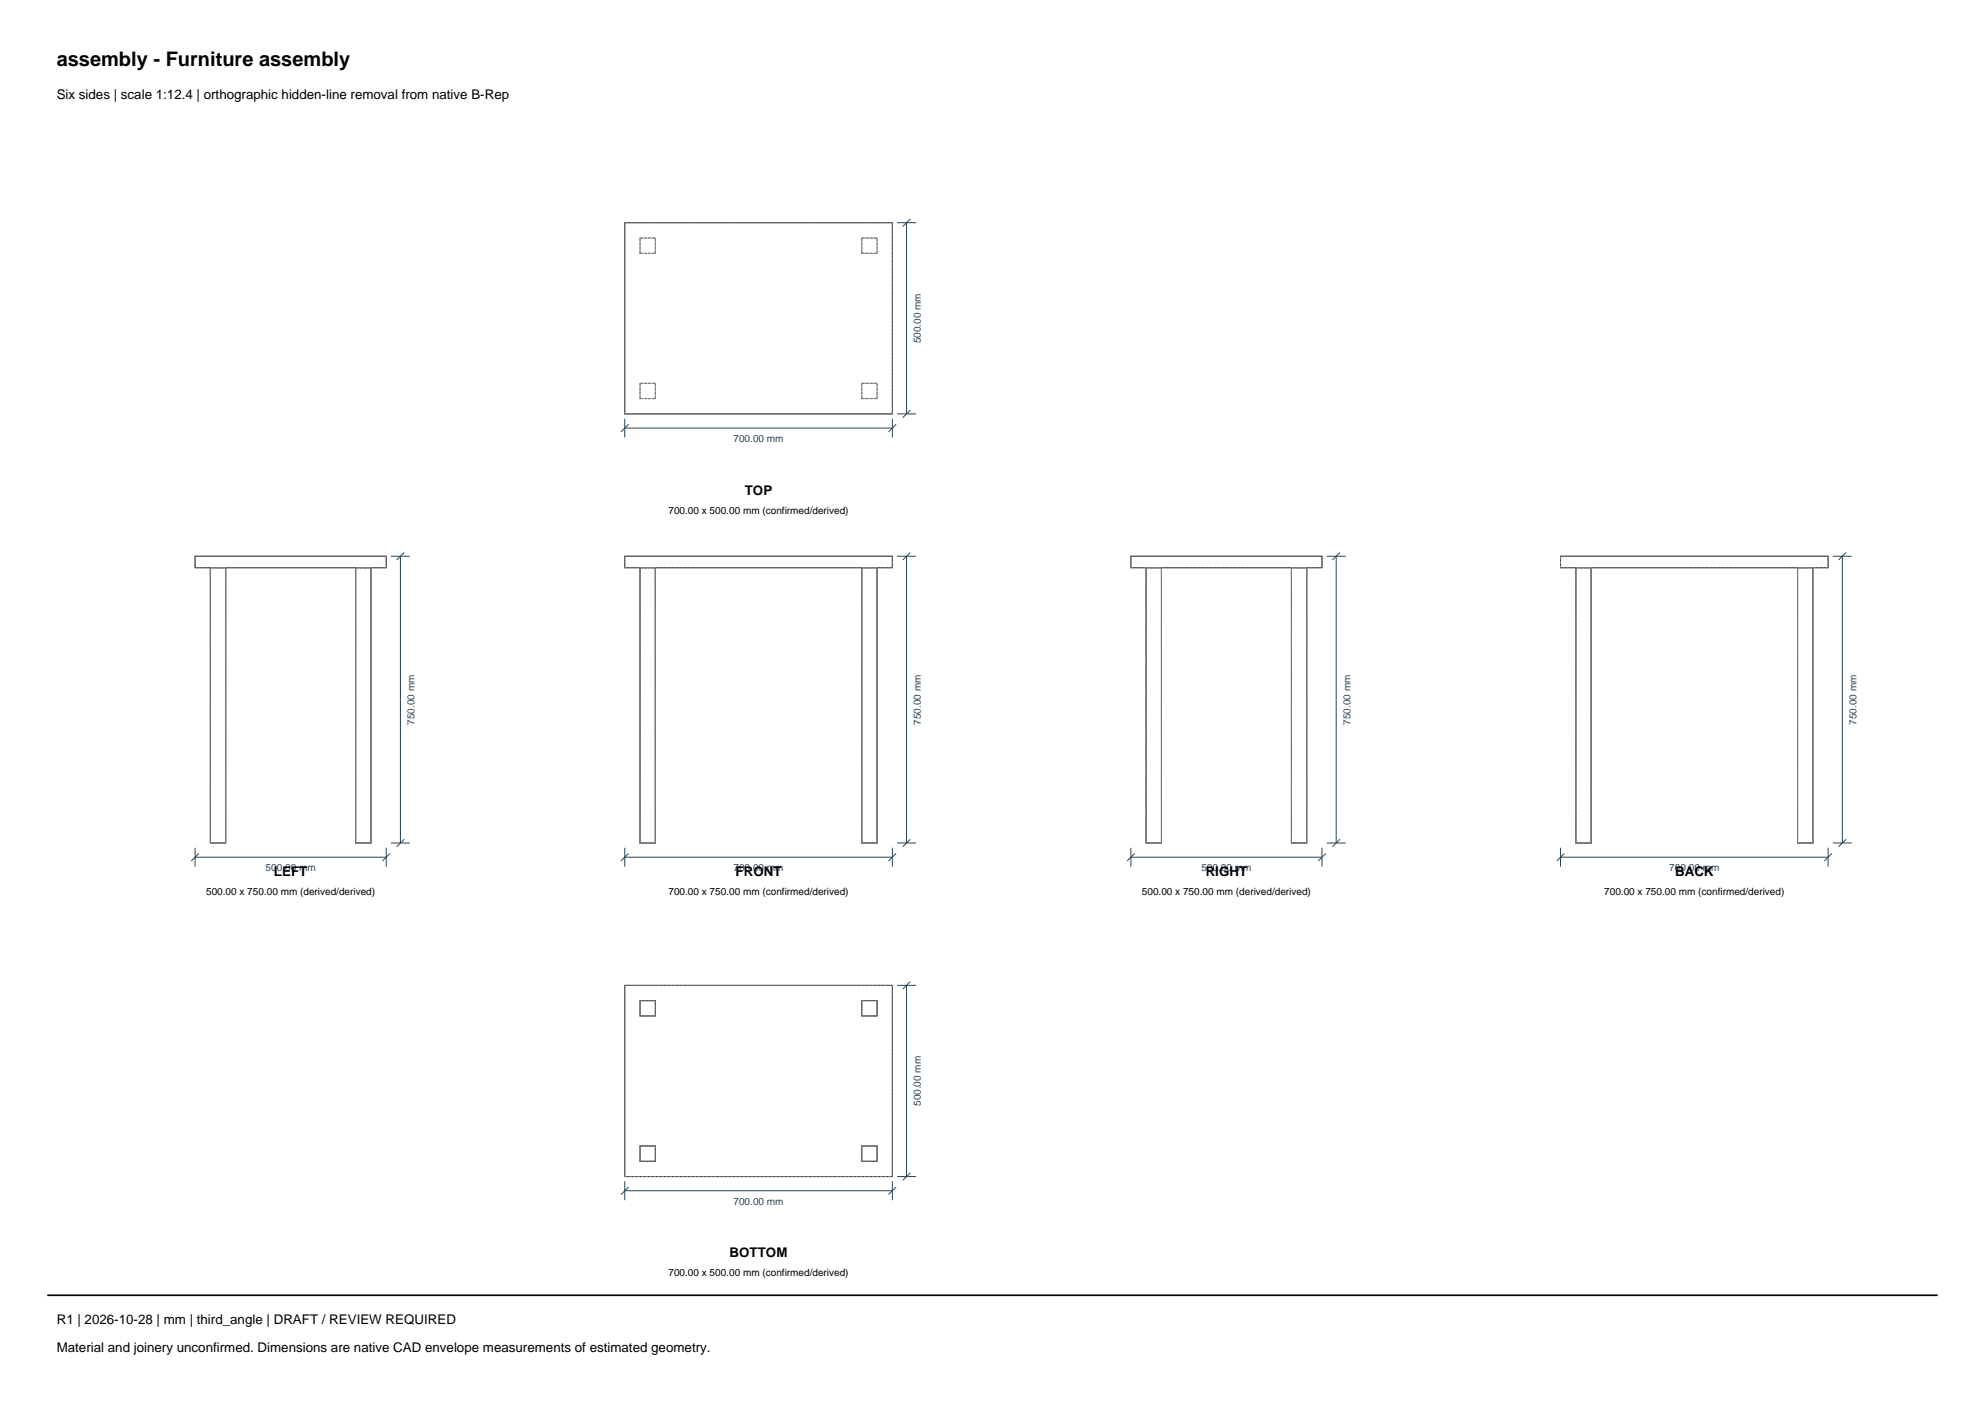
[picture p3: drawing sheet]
<svg xmlns="http://www.w3.org/2000/svg" width="420mm" height="297mm" viewBox="0 0 420 297" stroke-linecap="round" stroke-linejoin="round" font-family="sans-serif">
<defs><g id="words">
<text font-size="4.2" x="12" y="14">assembly - Furniture assembly</text>
<g font-size="2.8">
<text x="12" y="21">Six sides | scale 1:12.4 | orthographic hidden-line removal from native B-Rep</text>
<text x="157.6" y="104.7">TOP</text>
<text x="58" y="185.3">LEFT</text>
<text x="155.6" y="185.3">FRONT</text>
<text x="255.1" y="185.3">RIGHT</text>
<text x="354.4" y="185.3">BACK</text>
<text x="154.4" y="266">BOTTOM</text>
<text x="12" y="280">R1 | 2026-10-28 | mm | third_angle | DRAFT / REVIEW REQUIRED</text>
<text x="12" y="286">Material and joinery unconfirmed. Dimensions are native CAD envelope measurements of estimated geometry.</text>
</g>
<g font-size="2.1" fill="#264559">
<text x="194.8" y="72.6" transform="rotate(-90 194.8 72.6)">500.00 mm</text>
<text x="155.2" y="93.6">700.00 mm</text>
<text x="87.7" y="153.3" transform="rotate(-90 87.7 153.3)">750.00 mm</text>
<text x="194.8" y="153.3" transform="rotate(-90 194.8 153.3)">750.00 mm</text>
<text x="285.7" y="153.3" transform="rotate(-90 285.7 153.3)">750.00 mm</text>
<text x="392.8" y="153.3" transform="rotate(-90 392.8 153.3)">750.00 mm</text>
<text x="56.2" y="184.3">500.00 mm</text>
<text x="155.2" y="184.3">700.00 mm</text>
<text x="254.2" y="184.3">500.00 mm</text>
<text x="353.2" y="184.3">700.00 mm</text>
<text x="194.8" y="234" transform="rotate(-90 194.8 234)">500.00 mm</text>
<text x="155.2" y="254.9">700.00 mm</text>
</g>
<g font-size="2.1">
<text x="141.4" y="108.7">700.00 x 500.00 mm (confirmed/derived)</text>
<text x="43.6" y="189.3">500.00 x 750.00 mm (derived/derived)</text>
<text x="141.4" y="189.3">700.00 x 750.00 mm (confirmed/derived)</text>
<text x="241.6" y="189.3">500.00 x 750.00 mm (derived/derived)</text>
<text x="339.4" y="189.3">700.00 x 750.00 mm (confirmed/derived)</text>
<text x="141.4" y="270">700.00 x 500.00 mm (confirmed/derived)</text>
</g>
</g></defs>
<path d="M10 274h400" fill="none" stroke="#000" stroke-width=".35"/>
<g fill="none" stroke="#000" stroke-width=".21">
<path d="M132.2 47.1h56.6v40.5h-56.6zM41.3 117.7h40.4v2.4h-40.4zM132.2 117.7h56.6v2.4h-56.6zM239.3 117.7h40.4v2.4h-40.4zM330.2 117.7h56.6v2.4h-56.6zM44.5 120.1v58.2h3.2v-58.2M75.3 120.1v58.2h3.2v-58.2M135.4 120.1v58.2h3.3v-58.2M182.3 120.1v58.2h3.3v-58.2M242.5 120.1v58.2h3.2v-58.2M273.3 120.1v58.2h3.2v-58.2M333.4 120.1v58.2h3.3v-58.2"/>
<path d="M380.3 120.1v58.2h3.3v-58.2M132.2 208.4h56.6v40.5h-56.6zM135.4 211.7h3.3v3.2h-3.3zM182.3 211.7h3.3v3.2h-3.3zM135.4 242.4h3.3v3.3h-3.3zM182.3 242.4h3.3v3.3h-3.3z"/>
</g>
<g fill="none" stroke="#7d7d7d" stroke-width=".21" stroke-dasharray=".6 .3">
<path d="M132.2 47.1h56.6M135.4 53.6v-3.3M135.4 53.6h3.3M135.4 50.3h3.3M138.7 53.6v-3.3M182.3 53.6v-3.3M182.3 53.6h3.3M182.3 50.3h3.3M185.6 53.6v-3.3M132.2 87.6v-40.5M132.2 87.6h56.6M135.4 84.3v-3.2"/>
<path d="M135.4 84.3h3.3M135.4 81.1h3.3M138.7 84.3v-3.2M182.3 84.3v-3.2M182.3 84.3h3.3M182.3 81.1h3.3M185.6 84.3v-3.2M188.8 87.6v-40.5M81.7 117.7h-40.4M132.2 117.7h56.6M239.3 117.7h40.4M386.8 117.7h-56.6"/>
<path d="M41.3 120.1v-2.4M47.7 120.1h-3.2M78.5 120.1h-3.2M81.7 120.1v-2.4M81.7 120.1h-40.4M132.2 120.1v-2.4M132.2 120.1h56.6M135.4 120.1h3.3M182.3 120.1h3.3M188.8 120.1v-2.4M239.3 120.1v-2.4M239.3 120.1h40.4"/>
<path d="M242.5 120.1h3.2M273.3 120.1h3.2M279.7 120.1v-2.4M330.2 120.1v-2.4M336.7 120.1h-3.3M383.6 120.1h-3.3M386.8 120.1v-2.4M386.8 120.1h-56.6M44.5 178.3v-58.2M47.7 178.3v-58.2M47.7 178.3h-3.2M75.3 178.3v-58.2"/>
<path d="M78.5 178.3v-58.2M78.5 178.3h-3.2M135.4 178.3v-58.2M135.4 178.3h3.3M138.7 178.3v-58.2M182.3 178.3v-58.2M182.3 178.3h3.3M185.6 178.3v-58.2M242.5 178.3v-58.2M242.5 178.3h3.2M245.7 178.3v-58.2M273.3 178.3v-58.2"/>
<path d="M273.3 178.3h3.2M276.5 178.3v-58.2M333.4 178.3v-58.2M336.7 178.3v-58.2M336.7 178.3h-3.3M380.3 178.3v-58.2M383.6 178.3v-58.2M383.6 178.3h-3.3M132.2 208.4v40.5M132.2 208.4h56.6M135.4 211.7v3.2M135.4 211.7h3.3"/>
<path d="M135.4 214.9h3.3M138.7 211.7v3.2M182.3 211.7v3.2M182.3 211.7h3.3M182.3 214.9h3.3M185.6 211.7v3.2M188.8 208.4v40.5M132.2 248.9h56.6M135.4 242.4v3.3M135.4 242.4h3.3M135.4 245.7h3.3M138.7 242.4v3.3"/>
<path d="M182.3 242.4v3.3M182.3 242.4h3.3M182.3 245.7h3.3M185.6 242.4v3.3"/>
</g>
<g fill="none" stroke="#264559" stroke-width=".21">
<path d="M189.8 47.1h4M191.8 47.1v40.5M192.6 46.3l-1.6 1.6M132.2 88.6v4M132.2 90.6h56.6M133 89.8l-1.6 1.6M188.8 88.6v4M189.6 89.8l-1.6 1.6M189.8 87.6h4M192.6 86.8l-1.6 1.6M82.7 117.7h4M84.7 117.7v60.6"/>
<path d="M85.5 116.9l-1.6 1.6M189.8 117.7h4M191.8 117.7v60.6M192.6 116.9l-1.6 1.6M280.7 117.7h4M282.7 117.7v60.6M283.5 116.9l-1.6 1.6M387.8 117.7h4M389.8 117.7v60.6M390.6 116.9l-1.6 1.6M41.3 179.3v4M81.7 179.3v4"/>
<path d="M82.7 178.3h4M85.5 177.5l-1.6 1.6M132.2 179.3v4M188.8 179.3v4M189.8 178.3h4M192.6 177.5l-1.6 1.6M239.3 179.3v4M279.7 179.3v4M280.7 178.3h4M283.5 177.5l-1.6 1.6M330.2 179.3v4M386.8 179.3v4"/>
<path d="M387.8 178.3h4M390.6 177.5l-1.6 1.6M41.3 181.3h40.4M42.1 180.5l-1.6 1.6M82.5 180.5l-1.6 1.6M132.2 181.3h56.6M133 180.5l-1.6 1.6M189.6 180.5l-1.6 1.6M239.3 181.3h40.4M240.1 180.5l-1.6 1.6M280.5 180.5l-1.6 1.6M330.2 181.3h56.6"/>
<path d="M331 180.5l-1.6 1.6M387.6 180.5l-1.6 1.6M189.8 208.4h4M191.8 208.4v40.5M192.6 207.6l-1.6 1.6M132.2 249.9v4M132.2 251.9h56.6M133 251.1l-1.6 1.6M188.8 249.9v4M189.6 251.1l-1.6 1.6M189.8 248.9h4M192.6 248.1l-1.6 1.6"/>
</g>
<use href="#words"/>
</svg>
